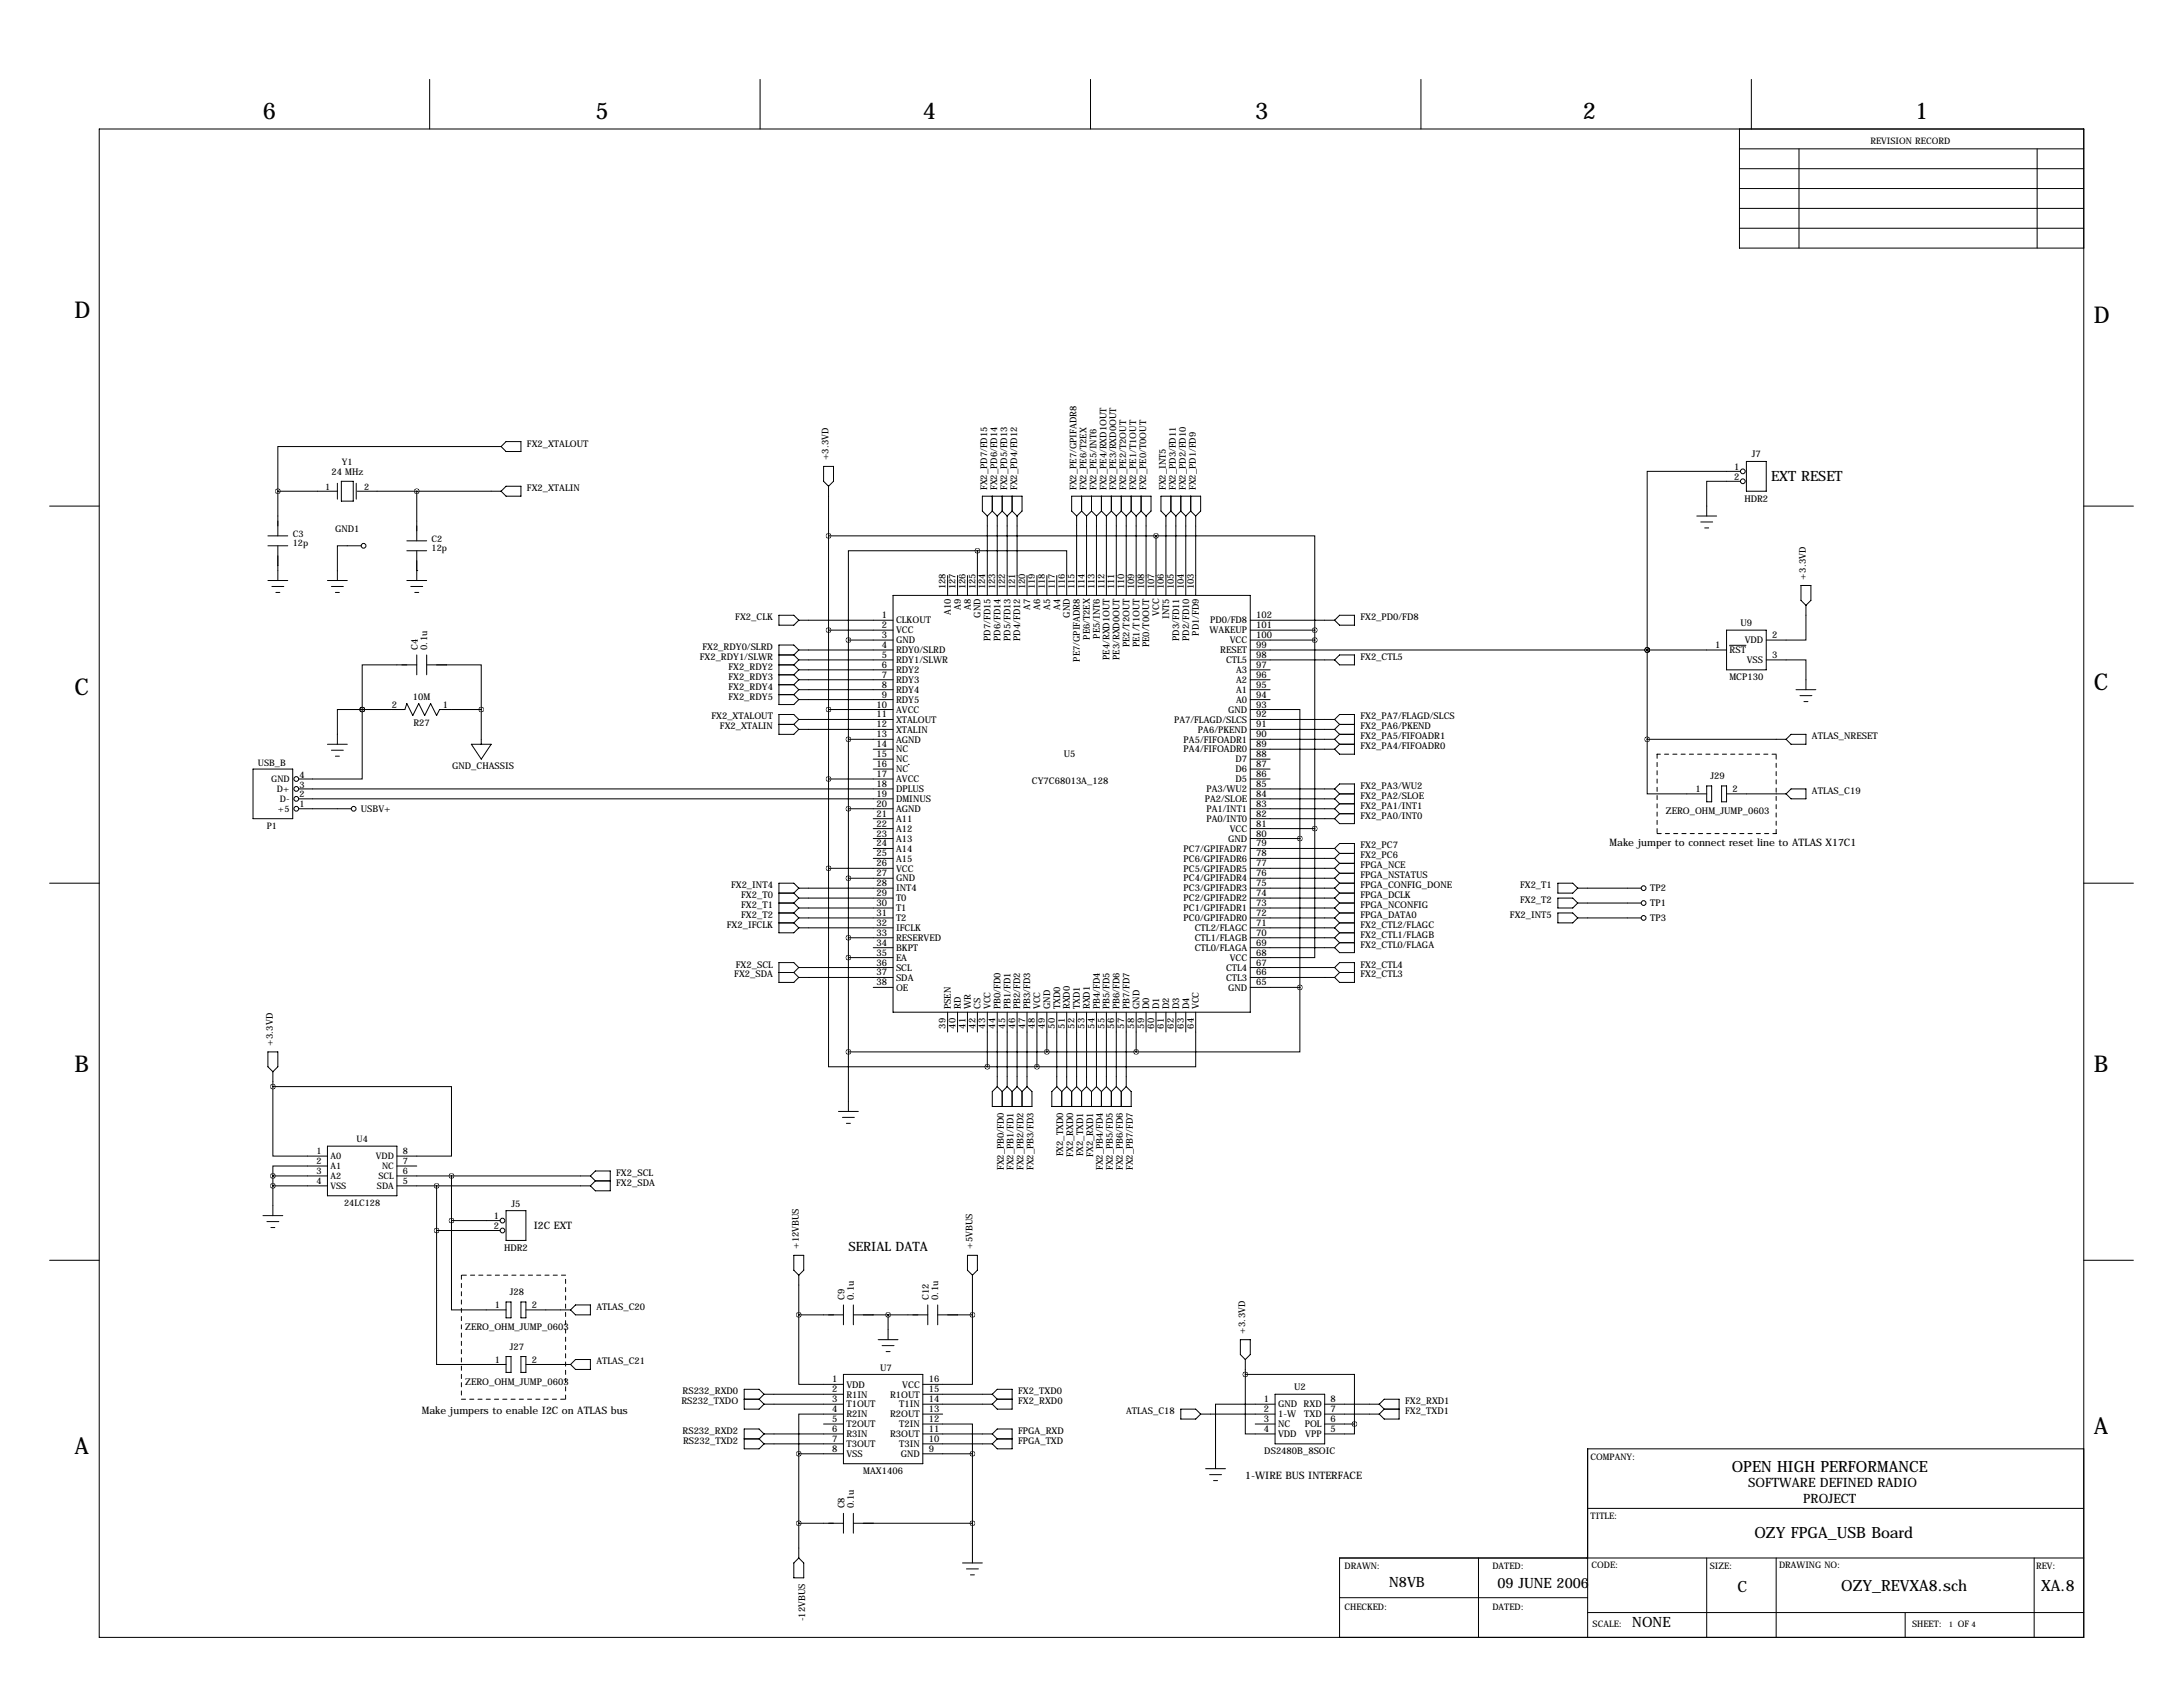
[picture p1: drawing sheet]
<svg xmlns="http://www.w3.org/2000/svg" width="559mm" height="432mm" viewBox="0 0 559 432" stroke-linecap="round" stroke-linejoin="round" font-family="sans-serif">
<defs><g id="words">
<g font-size="5.9">
<text x="67.3" y="30.5">6</text>
<text x="152.4" y="30.5">5</text>
<text x="236.2" y="30.5">4</text>
<text x="321.3" y="30.5">3</text>
<text x="405.1" y="30.5">2</text>
<text x="490.2" y="30.5">1</text>
<text x="19" y="81.3">D</text>
<text x="535.9" y="82.6">D</text>
<text x="19" y="177.8">C</text>
<text x="535.9" y="176.5">C</text>
<text x="19" y="274.3">B</text>
<text x="535.9" y="274.3">B</text>
<text x="535.9" y="367">A</text>
<text x="19" y="372.1">A</text>
</g>
<g font-size="4">
<text x="443.3" y="376.7">OPEN HIGH PERFORMANCE</text>
<text x="449.1" y="393.6">OZY FPGA_USB Board</text>
<text x="444.8" y="407.5">C</text>
<text x="471.3" y="407.3">OZY_REVXA8.sch</text>
<text x="522.5" y="407.3">XA.8</text>
</g>
<g font-size="3.6">
<text x="453.4" y="123.2">EXT RESET</text>
<text x="355.6" y="406.1">N8VB</text>
<text x="383.3" y="406.4">09 JUNE 2006</text>
<text x="417.8" y="416.6">NONE</text>
</g>
<g font-size="3.3">
<text x="217.2" y="320.3">SERIAL DATA</text>
<text x="447.5" y="380.6">SOFTWARE DEFINED RADIO</text>
<text x="461.6" y="384.6">PROJECT</text>
</g>
<g font-size="2.6">
<text x="412" y="216.7">Make jumper to connect reset line to ATLAS X17C1</text>
<text x="136.7" y="314.5">I2C EXT</text>
<text x="107.9" y="361.9">Make jumpers to enable I2C on ATLAS bus</text>
<text x="318.8" y="378.5">1-WIRE BUS INTERFACE</text>
</g>
<g font-size="2.4">
<text x="134.9" y="114.3">FX2_XTALOUT</text>
<text x="212.1" y="117.9" transform="rotate(-90 212.1 117.9)">+3.3VD</text>
<text x="448.4" y="117.1">J7</text>
<text x="84.8" y="121.5">24 MHz</text>
<text x="134.9" y="125.7">FX2_XTALIN</text>
<text x="252.7" y="125.5" transform="rotate(-90 252.7 125.5)">FX2_PD7/FD15</text>
<text x="255.3" y="125.5" transform="rotate(-90 255.3 125.5)">FX2_PD6/FD14</text>
<text x="257.8" y="125.5" transform="rotate(-90 257.8 125.5)">FX2_PD5/FD13</text>
<text x="260.3" y="125.5" transform="rotate(-90 260.3 125.5)">FX2_PD4/FD12</text>
<text x="275.6" y="125.5" transform="rotate(-90 275.6 125.5)">FX2_PE7/GPIFADR8</text>
<text x="278.1" y="125.5" transform="rotate(-90 278.1 125.5)">FX2_PE6/T2EX</text>
<text x="280.7" y="125.5" transform="rotate(-90 280.7 125.5)">FX2_PE5/INT6</text>
<text x="283.2" y="125.5" transform="rotate(-90 283.2 125.5)">FX2_PE4/RXD1OUT</text>
<text x="285.7" y="125.5" transform="rotate(-90 285.7 125.5)">FX2_PE3/RXD0OUT</text>
<text x="288.3" y="125.5" transform="rotate(-90 288.3 125.5)">FX2_PE2/T2OUT</text>
<text x="290.8" y="125.5" transform="rotate(-90 290.8 125.5)">FX2_PE1/T1OUT</text>
<text x="293.4" y="125.5" transform="rotate(-90 293.4 125.5)">FX2_PE0/T0OUT</text>
<text x="298.4" y="125.5" transform="rotate(-90 298.4 125.5)">FX2_INT5</text>
<text x="301" y="125.5" transform="rotate(-90 301 125.5)">FX2_PD3/FD11</text>
<text x="303.5" y="125.5" transform="rotate(-90 303.5 125.5)">FX2_PD2/FD10</text>
<text x="306.1" y="125.5" transform="rotate(-90 306.1 125.5)">FX2_PD1/FD9</text>
<text x="443.9" y="120.3">1</text>
<text x="443.9" y="122.8">2</text>
<text x="446.5" y="128.4">HDR2</text>
<text x="85.8" y="136.1">GND1</text>
<text x="462.3" y="148.3" transform="rotate(-90 462.3 148.3)">+3.3VD</text>
<text x="242.1" y="150.9" transform="rotate(-90 242.1 150.9)">128</text>
<text x="244.6" y="150.9" transform="rotate(-90 244.6 150.9)">127</text>
<text x="247.1" y="150.9" transform="rotate(-90 247.1 150.9)">126</text>
<text x="249.7" y="150.9" transform="rotate(-90 249.7 150.9)">125</text>
<text x="252.2" y="150.9" transform="rotate(-90 252.2 150.9)">124</text>
<text x="254.8" y="150.9" transform="rotate(-90 254.8 150.9)">123</text>
<text x="257.3" y="150.9" transform="rotate(-90 257.3 150.9)">122</text>
<text x="259.8" y="150.9" transform="rotate(-90 259.8 150.9)">121</text>
<text x="262.4" y="150.9" transform="rotate(-90 262.4 150.9)">120</text>
<text x="264.9" y="150.9" transform="rotate(-90 264.9 150.9)">119</text>
<text x="267.5" y="150.9" transform="rotate(-90 267.5 150.9)">118</text>
<text x="270" y="150.9" transform="rotate(-90 270 150.9)">117</text>
<text x="272.5" y="150.9" transform="rotate(-90 272.5 150.9)">116</text>
<text x="275.1" y="150.9" transform="rotate(-90 275.1 150.9)">115</text>
<text x="277.6" y="150.9" transform="rotate(-90 277.6 150.9)">114</text>
<text x="280.2" y="150.9" transform="rotate(-90 280.2 150.9)">113</text>
<text x="282.7" y="150.9" transform="rotate(-90 282.7 150.9)">112</text>
<text x="285.2" y="150.9" transform="rotate(-90 285.2 150.9)">111</text>
<text x="287.8" y="150.9" transform="rotate(-90 287.8 150.9)">110</text>
<text x="290.3" y="150.9" transform="rotate(-90 290.3 150.9)">109</text>
<text x="292.9" y="150.9" transform="rotate(-90 292.9 150.9)">108</text>
<text x="295.4" y="150.9" transform="rotate(-90 295.4 150.9)">107</text>
<text x="297.9" y="150.9" transform="rotate(-90 297.9 150.9)">106</text>
<text x="300.5" y="150.9" transform="rotate(-90 300.5 150.9)">105</text>
<text x="303" y="150.9" transform="rotate(-90 303 150.9)">104</text>
<text x="305.6" y="150.9" transform="rotate(-90 305.6 150.9)">103</text>
<text x="188.2" y="158.8">FX2_CLK</text>
<text x="225.7" y="158.2">1</text>
<text x="225.7" y="160.8">2</text>
<text x="229.4" y="159.6">CLKOUT</text>
<text x="243.4" y="157.4" transform="rotate(-90 243.4 157.4)">A10</text>
<text x="245.9" y="156" transform="rotate(-90 245.9 156)">A9</text>
<text x="248.5" y="156" transform="rotate(-90 248.5 156)">A8</text>
<text x="251" y="158.1" transform="rotate(-90 251 158.1)">GND</text>
<text x="263.7" y="156" transform="rotate(-90 263.7 156)">A7</text>
<text x="266.3" y="156" transform="rotate(-90 266.3 156)">A6</text>
<text x="268.8" y="156" transform="rotate(-90 268.8 156)">A5</text>
<text x="271.3" y="156" transform="rotate(-90 271.3 156)">A4</text>
<text x="273.9" y="158.1" transform="rotate(-90 273.9 158.1)">GND</text>
<text x="296.7" y="157.6" transform="rotate(-90 296.7 157.6)">VCC</text>
<text x="299.3" y="158.5" transform="rotate(-90 299.3 158.5)">INT5</text>
<text x="309.8" y="159.6">PD0/FD8</text>
<text x="321.6" y="158.2">102</text>
<text x="321.6" y="160.8">101</text>
<text x="348.2" y="158.8">FX2_PD0/FD8</text>
<text x="445.5" y="160.3">U9</text>
<text x="106.9" y="166.4" transform="rotate(-90 106.9 166.4)">C4</text>
<text x="109.4" y="166.4" transform="rotate(-90 109.4 166.4)">0.1u</text>
<text x="179.8" y="166.4">FX2_RDY0/SLRD</text>
<text x="225.7" y="163.3">3</text>
<text x="225.7" y="165.9">4</text>
<text x="229.4" y="162.1">VCC</text>
<text x="229.4" y="164.7">GND</text>
<text x="229.4" y="167.2">RDY0/SLRD</text>
<text x="253.6" y="164" transform="rotate(-90 253.6 164)">PD7/FD15</text>
<text x="256.1" y="164" transform="rotate(-90 256.1 164)">PD6/FD14</text>
<text x="258.6" y="164" transform="rotate(-90 258.6 164)">PD5/FD13</text>
<text x="261.2" y="164" transform="rotate(-90 261.2 164)">PD4/FD12</text>
<text x="279" y="163.8" transform="rotate(-90 279 163.8)">PE6/T2EX</text>
<text x="281.5" y="163.5" transform="rotate(-90 281.5 163.5)">PE5/INT6</text>
<text x="289.1" y="165.7" transform="rotate(-90 289.1 165.7)">PE2/T2OUT</text>
<text x="291.7" y="165.7" transform="rotate(-90 291.7 165.7)">PE1/T1OUT</text>
<text x="294.2" y="165.7" transform="rotate(-90 294.2 165.7)">PE0/T0OUT</text>
<text x="301.8" y="164" transform="rotate(-90 301.8 164)">PD3/FD11</text>
<text x="304.4" y="164" transform="rotate(-90 304.4 164)">PD2/FD10</text>
<text x="306.9" y="162.7" transform="rotate(-90 306.9 162.7)">PD1/FD9</text>
<text x="309.6" y="162.1">WAKEUP</text>
<text x="312.4" y="167.2">RESET</text>
<text x="314.8" y="164.7">VCC</text>
<text x="321.6" y="163.3">100</text>
<text x="321.6" y="165.9">99</text>
<text x="439.1" y="165.9">1</text>
<text x="442.7" y="167.2">RST</text>
<text x="446.6" y="164.7">VDD</text>
<text x="453.6" y="163.3">2</text>
<text x="179.1" y="168.9">FX2_RDY1/SLWR</text>
<text x="186.5" y="171.5">FX2_RDY2</text>
<text x="186.5" y="174">FX2_RDY3</text>
<text x="225.7" y="168.4">5</text>
<text x="225.7" y="170.9">6</text>
<text x="225.7" y="173.5">7</text>
<text x="229.4" y="169.7">RDY1/SLWR</text>
<text x="229.4" y="172.3">RDY2</text>
<text x="276.4" y="169.3" transform="rotate(-90 276.4 169.3)">PE7/GPIFADR8</text>
<text x="284" y="168.9" transform="rotate(-90 284 168.9)">PE4/RXD1OUT</text>
<text x="286.6" y="168.9" transform="rotate(-90 286.6 168.9)">PE3/RXD0OUT</text>
<text x="313.8" y="169.7">CTL5</text>
<text x="316.4" y="172.3">A3</text>
<text x="321.6" y="168.4">98</text>
<text x="321.6" y="170.9">97</text>
<text x="321.6" y="173.5">96</text>
<text x="348.2" y="168.9">FX2_CTL5</text>
<text x="447.1" y="169.7">VSS</text>
<text x="453.6" y="168.4">3</text>
<text x="105.7" y="179.1">10M</text>
<text x="186.5" y="176.5">FX2_RDY4</text>
<text x="186.5" y="179.1">FX2_RDY5</text>
<text x="225.7" y="176">8</text>
<text x="225.7" y="178.6">9</text>
<text x="229.4" y="174.8">RDY3</text>
<text x="229.4" y="177.4">RDY4</text>
<text x="229.4" y="179.9">RDY5</text>
<text x="316.4" y="174.8">A2</text>
<text x="316.4" y="177.4">A1</text>
<text x="316.4" y="179.9">A0</text>
<text x="321.6" y="176">95</text>
<text x="321.6" y="178.6">94</text>
<text x="442.7" y="174.1">MCP130</text>
<text x="100.3" y="181.1">2</text>
<text x="105.8" y="185.8">R27</text>
<text x="113.3" y="181.2">1</text>
<text x="182.1" y="184.1">FX2_XTALOUT</text>
<text x="224.4" y="181.1">10</text>
<text x="224.4" y="183.6">11</text>
<text x="229.4" y="182.4">AVCC</text>
<text x="229.4" y="185">XTALOUT</text>
<text x="300.5" y="185">PA7/FLAGD/SLCS</text>
<text x="314.4" y="182.4">GND</text>
<text x="321.6" y="181.1">93</text>
<text x="321.6" y="183.6">92</text>
<text x="348.2" y="184.1">FX2_PA7/FLAGD/SLCS</text>
<text x="184.3" y="186.7">FX2_XTALIN</text>
<text x="224.4" y="186.2">12</text>
<text x="224.4" y="188.7">13</text>
<text x="224.4" y="191.3">14</text>
<text x="229.4" y="187.5">XTALIN</text>
<text x="229.4" y="190.1">AGND</text>
<text x="303" y="190.1">PA5/FIFOADR1</text>
<text x="306.6" y="187.5">PA6/PKEND</text>
<text x="321.6" y="186.2">91</text>
<text x="321.6" y="188.7">90</text>
<text x="321.6" y="191.3">89</text>
<text x="348.2" y="191.8">FX2_PA4/FIFOADR0</text>
<text x="348.2" y="189.2">FX2_PA5/FIFOADR1</text>
<text x="348.2" y="186.7">FX2_PA6/PKEND</text>
<text x="463.8" y="189.2">ATLAS_NRESET</text>
<text x="115.8" y="196.8">GND_CHASSIS</text>
<text x="224.4" y="193.8">15</text>
<text x="224.4" y="196.3">16</text>
<text x="229.4" y="192.6">NC</text>
<text x="229.4" y="195.1">NC</text>
<text x="229.4" y="197.7">NC</text>
<text x="272.3" y="193.8">U5</text>
<text x="303" y="192.6">PA4/FIFOADR0</text>
<text x="316.3" y="195.1">D7</text>
<text x="316.3" y="197.7">D6</text>
<text x="321.6" y="193.8">88</text>
<text x="321.6" y="196.3">87</text>
<text x="224.4" y="198.9">17</text>
<text x="224.4" y="201.4">18</text>
<text x="224.4" y="204">19</text>
<text x="229.4" y="200.2">AVCC</text>
<text x="229.4" y="202.8">DPLUS</text>
<text x="264.2" y="200.5">CY7C68013A_128</text>
<text x="308.8" y="202.8">PA3/WU2</text>
<text x="316.3" y="200.2">D5</text>
<text x="321.6" y="198.9">86</text>
<text x="321.6" y="201.4">85</text>
<text x="321.6" y="204">84</text>
<text x="348.2" y="201.9">FX2_PA3/WU2</text>
<text x="434" y="202.7">1</text>
<text x="437.8" y="199.4">J29</text>
<text x="443.5" y="202.7">2</text>
<text x="463.8" y="203.2">ATLAS_C19</text>
<text x="92.4" y="207.8">USBV+</text>
<text x="224.4" y="206.5">20</text>
<text x="224.4" y="209">21</text>
<text x="229.4" y="205.3">DMINUS</text>
<text x="229.4" y="207.8">AGND</text>
<text x="308.4" y="205.3">PA2/SLOE</text>
<text x="308.8" y="207.8">PA1/INT1</text>
<text x="321.6" y="206.5">83</text>
<text x="321.6" y="209">82</text>
<text x="348.2" y="209.5">FX2_PA0/INT0</text>
<text x="348.2" y="207">FX2_PA1/INT1</text>
<text x="348.2" y="204.5">FX2_PA2/SLOE</text>
<text x="426.4" y="208.4">ZERO_OHM_JUMP_0603</text>
<text x="224.4" y="211.6">22</text>
<text x="224.4" y="214.1">23</text>
<text x="229.4" y="210.4">A11</text>
<text x="229.4" y="212.9">A12</text>
<text x="229.4" y="215.5">A13</text>
<text x="308.8" y="210.4">PA0/INT0</text>
<text x="314.4" y="215.5">GND</text>
<text x="314.8" y="212.9">VCC</text>
<text x="321.6" y="211.6">81</text>
<text x="321.6" y="214.1">80</text>
<text x="224.4" y="216.7">24</text>
<text x="224.4" y="219.2">25</text>
<text x="224.4" y="221.7">26</text>
<text x="229.4" y="218">A14</text>
<text x="229.4" y="220.5">A15</text>
<text x="303" y="218">PC7/GPIFADR7</text>
<text x="303" y="220.5">PC6/GPIFADR6</text>
<text x="321.6" y="216.7">79</text>
<text x="321.6" y="219.2">78</text>
<text x="321.6" y="221.7">77</text>
<text x="348.2" y="219.7">FX2_PC6</text>
<text x="348.2" y="217.2">FX2_PC7</text>
<text x="187.1" y="227.3">FX2_INT4</text>
<text x="224.4" y="224.3">27</text>
<text x="224.4" y="226.8">28</text>
<text x="229.4" y="223.1">VCC</text>
<text x="229.4" y="225.6">GND</text>
<text x="303" y="223.1">PC5/GPIFADR5</text>
<text x="303" y="225.6">PC4/GPIFADR4</text>
<text x="321.6" y="224.3">76</text>
<text x="321.6" y="226.8">75</text>
<text x="348.2" y="227.3">FPGA_CONFIG_DONE</text>
<text x="348.2" y="224.8">FPGA_NSTATUS</text>
<text x="348.2" y="222.2">FPGA_NCE</text>
<text x="389.1" y="227.3">FX2_T1</text>
<text x="189.7" y="229.9">FX2_T0</text>
<text x="189.7" y="232.4">FX2_T1</text>
<text x="224.4" y="229.4">29</text>
<text x="224.4" y="231.9">30</text>
<text x="229.4" y="228.2">INT4</text>
<text x="229.4" y="230.7">T0</text>
<text x="229.4" y="233.2">T1</text>
<text x="303" y="228.2">PC3/GPIFADR3</text>
<text x="303" y="230.7">PC2/GPIFADR2</text>
<text x="303" y="233.2">PC1/GPIFADR1</text>
<text x="321.6" y="229.4">74</text>
<text x="321.6" y="231.9">73</text>
<text x="348.2" y="232.4">FPGA_NCONFIG</text>
<text x="348.2" y="229.9">FPGA_DCLK</text>
<text x="389.1" y="231.1">FX2_T2</text>
<text x="422.4" y="231.9">TP1</text>
<text x="422.4" y="228.1">TP2</text>
<text x="186" y="237.5">FX2_IFCLK</text>
<text x="189.7" y="234.9">FX2_T2</text>
<text x="224.4" y="234.4">31</text>
<text x="224.4" y="237">32</text>
<text x="224.4" y="239.5">33</text>
<text x="229.4" y="235.8">T2</text>
<text x="229.4" y="238.3">IFCLK</text>
<text x="303" y="235.8">PC0/GPIFADR0</text>
<text x="305.8" y="238.3">CTL2/FLAGC</text>
<text x="321.6" y="234.4">72</text>
<text x="321.6" y="237">71</text>
<text x="321.6" y="239.5">70</text>
<text x="348.2" y="237.5">FX2_CTL2/FLAGC</text>
<text x="348.2" y="234.9">FPGA_DATA0</text>
<text x="386.5" y="234.9">FX2_INT5</text>
<text x="422.4" y="235.7">TP3</text>
<text x="224.4" y="242.1">34</text>
<text x="224.4" y="244.6">35</text>
<text x="229.4" y="240.9">RESERVED</text>
<text x="229.4" y="243.4">BKPT</text>
<text x="229.4" y="245.9">EA</text>
<text x="305.8" y="240.9">CTL1/FLAGB</text>
<text x="305.8" y="243.4">CTL0/FLAGA</text>
<text x="314.8" y="245.9">VCC</text>
<text x="321.6" y="242.1">69</text>
<text x="321.6" y="244.6">68</text>
<text x="348.2" y="242.6">FX2_CTL0/FLAGA</text>
<text x="348.2" y="240">FX2_CTL1/FLAGB</text>
<text x="187.9" y="250.2">FX2_SDA</text>
<text x="188.4" y="247.6">FX2_SCL</text>
<text x="224.4" y="247.1">36</text>
<text x="224.4" y="249.7">37</text>
<text x="229.4" y="248.5">SCL</text>
<text x="229.4" y="251">SDA</text>
<text x="313.8" y="248.5">CTL4</text>
<text x="313.8" y="251">CTL3</text>
<text x="321.6" y="247.1">67</text>
<text x="321.6" y="249.7">66</text>
<text x="348.2" y="250.2">FX2_CTL3</text>
<text x="348.2" y="247.6">FX2_CTL4</text>
<text x="224.4" y="252.2">38</text>
<text x="229.4" y="253.6">OE</text>
<text x="314.4" y="253.6">GND</text>
<text x="321.6" y="252.2">65</text>
<text x="242.1" y="263.3" transform="rotate(-90 242.1 263.3)">39</text>
<text x="243.4" y="258.3" transform="rotate(-90 243.4 258.3)">PSEN</text>
<text x="244.6" y="263.3" transform="rotate(-90 244.6 263.3)">40</text>
<text x="245.9" y="258.3" transform="rotate(-90 245.9 258.3)">RD</text>
<text x="247.1" y="263.3" transform="rotate(-90 247.1 263.3)">41</text>
<text x="248.5" y="258.3" transform="rotate(-90 248.5 258.3)">WR</text>
<text x="249.7" y="263.3" transform="rotate(-90 249.7 263.3)">42</text>
<text x="251" y="258.3" transform="rotate(-90 251 258.3)">CS</text>
<text x="252.2" y="263.3" transform="rotate(-90 252.2 263.3)">43</text>
<text x="253.6" y="258.3" transform="rotate(-90 253.6 258.3)">VCC</text>
<text x="254.8" y="263.3" transform="rotate(-90 254.8 263.3)">44</text>
<text x="256.1" y="258.3" transform="rotate(-90 256.1 258.3)">PB0/FD0</text>
<text x="257.3" y="263.3" transform="rotate(-90 257.3 263.3)">45</text>
<text x="258.6" y="258.3" transform="rotate(-90 258.6 258.3)">PB1/FD1</text>
<text x="259.8" y="263.3" transform="rotate(-90 259.8 263.3)">46</text>
<text x="261.2" y="258.3" transform="rotate(-90 261.2 258.3)">PB2/FD2</text>
<text x="262.4" y="263.3" transform="rotate(-90 262.4 263.3)">47</text>
<text x="263.7" y="258.3" transform="rotate(-90 263.7 258.3)">PB3/FD3</text>
<text x="264.9" y="263.3" transform="rotate(-90 264.9 263.3)">48</text>
<text x="266.3" y="258.3" transform="rotate(-90 266.3 258.3)">VCC</text>
<text x="267.5" y="263.3" transform="rotate(-90 267.5 263.3)">49</text>
<text x="268.8" y="258.3" transform="rotate(-90 268.8 258.3)">GND</text>
<text x="270" y="263.3" transform="rotate(-90 270 263.3)">50</text>
<text x="271.3" y="258.3" transform="rotate(-90 271.3 258.3)">TXD0</text>
<text x="272.5" y="263.3" transform="rotate(-90 272.5 263.3)">51</text>
<text x="273.9" y="258.3" transform="rotate(-90 273.9 258.3)">RXD0</text>
<text x="275.1" y="263.3" transform="rotate(-90 275.1 263.3)">52</text>
<text x="276.4" y="258.3" transform="rotate(-90 276.4 258.3)">TXD1</text>
<text x="277.6" y="263.3" transform="rotate(-90 277.6 263.3)">53</text>
<text x="279" y="258.3" transform="rotate(-90 279 258.3)">RXD1</text>
<text x="280.2" y="263.3" transform="rotate(-90 280.2 263.3)">54</text>
<text x="281.5" y="258.3" transform="rotate(-90 281.5 258.3)">PB4/FD4</text>
<text x="282.7" y="263.3" transform="rotate(-90 282.7 263.3)">55</text>
<text x="284" y="258.3" transform="rotate(-90 284 258.3)">PB5/FD5</text>
<text x="285.2" y="263.3" transform="rotate(-90 285.2 263.3)">56</text>
<text x="286.6" y="258.3" transform="rotate(-90 286.6 258.3)">PB6/FD6</text>
<text x="287.8" y="263.3" transform="rotate(-90 287.8 263.3)">57</text>
<text x="289.1" y="258.3" transform="rotate(-90 289.1 258.3)">PB7/FD7</text>
<text x="290.3" y="263.3" transform="rotate(-90 290.3 263.3)">58</text>
<text x="291.7" y="258.3" transform="rotate(-90 291.7 258.3)">GND</text>
<text x="292.9" y="263.3" transform="rotate(-90 292.9 263.3)">59</text>
<text x="294.2" y="258.3" transform="rotate(-90 294.2 258.3)">D0</text>
<text x="295.4" y="263.3" transform="rotate(-90 295.4 263.3)">60</text>
<text x="296.7" y="258.3" transform="rotate(-90 296.7 258.3)">D1</text>
<text x="297.9" y="263.3" transform="rotate(-90 297.9 263.3)">61</text>
<text x="299.3" y="258.3" transform="rotate(-90 299.3 258.3)">D2</text>
<text x="300.5" y="263.3" transform="rotate(-90 300.5 263.3)">62</text>
<text x="301.8" y="258.3" transform="rotate(-90 301.8 258.3)">D3</text>
<text x="303" y="263.3" transform="rotate(-90 303 263.3)">63</text>
<text x="304.4" y="258.3" transform="rotate(-90 304.4 258.3)">D4</text>
<text x="305.6" y="263.3" transform="rotate(-90 305.6 263.3)">64</text>
<text x="306.9" y="258.3" transform="rotate(-90 306.9 258.3)">VCC</text>
<text x="69.8" y="267.7" transform="rotate(-90 69.8 267.7)">+3.3VD</text>
<text x="256.9" y="299.5" transform="rotate(-90 256.9 299.5)">FX2_PB0/FD0</text>
<text x="259.5" y="299.5" transform="rotate(-90 259.5 299.5)">FX2_PB1/FD1</text>
<text x="262" y="299.5" transform="rotate(-90 262 299.5)">FX2_PB2/FD2</text>
<text x="264.6" y="299.5" transform="rotate(-90 264.6 299.5)">FX2_PB3/FD3</text>
<text x="272.2" y="296" transform="rotate(-90 272.2 296)">FX2_TXD0</text>
<text x="274.7" y="296.1" transform="rotate(-90 274.7 296.1)">FX2_RXD0</text>
<text x="277.3" y="296" transform="rotate(-90 277.3 296)">FX2_TXD1</text>
<text x="279.8" y="296.1" transform="rotate(-90 279.8 296.1)">FX2_RXD1</text>
<text x="282.3" y="299.5" transform="rotate(-90 282.3 299.5)">FX2_PB4/FD4</text>
<text x="284.9" y="299.5" transform="rotate(-90 284.9 299.5)">FX2_PB5/FD5</text>
<text x="287.4" y="299.5" transform="rotate(-90 287.4 299.5)">FX2_PB6/FD6</text>
<text x="290" y="299.5" transform="rotate(-90 290 299.5)">FX2_PB7/FD7</text>
<text x="157.7" y="301">FX2_SCL</text>
<text x="157.7" y="303.5">FX2_SDA</text>
<text x="130.9" y="308.9">J5</text>
<text x="126.4" y="312.1">1</text>
<text x="126.4" y="314.6">2</text>
<text x="129" y="320.2">HDR2</text>
<text x="204.5" y="319.8" transform="rotate(-90 204.5 319.8)">+12VBUS</text>
<text x="248.9" y="319.8" transform="rotate(-90 248.9 319.8)">+5VBUS</text>
<text x="126.7" y="334.8">1</text>
<text x="130.5" y="331.5">J28</text>
<text x="136.1" y="334.8">2</text>
<text x="152.7" y="335.3">ATLAS_C20</text>
<text x="216.2" y="332.7" transform="rotate(-90 216.2 332.7)">C9</text>
<text x="218.6" y="332.7" transform="rotate(-90 218.6 332.7)">0.1u</text>
<text x="237.7" y="332.7" transform="rotate(-90 237.7 332.7)">C12</text>
<text x="240.2" y="332.7" transform="rotate(-90 240.2 332.7)">0.1u</text>
<text x="119.1" y="340.5">ZERO_OHM_JUMP_0603</text>
<text x="318.8" y="341.4" transform="rotate(-90 318.8 341.4)">+3.3VD</text>
<text x="130.5" y="345.4">J27</text>
<text x="126.7" y="348.7">1</text>
<text x="136.1" y="348.7">2</text>
<text x="152.7" y="349.2">ATLAS_C21</text>
<text x="213" y="353.8">1</text>
<text x="225.3" y="351">U7</text>
<text x="237.7" y="353.8">16</text>
<text x="119.1" y="354.5">ZERO_OHM_JUMP_0603</text>
<text x="174.4" y="359.4">RS232_TXDO</text>
<text x="174.7" y="356.9">RS232_RXD0</text>
<text x="213" y="356.4">2</text>
<text x="213" y="358.9">3</text>
<text x="216.7" y="355.2">VDD</text>
<text x="216.7" y="357.7">R1IN</text>
<text x="227.9" y="357.7">R1OUT</text>
<text x="231" y="355.2">VCC</text>
<text x="237.7" y="356.4">15</text>
<text x="237.7" y="358.9">14</text>
<text x="260.6" y="356.9">FX2_TXD0</text>
<text x="260.6" y="359.4">FX2_RXD0</text>
<text x="323.5" y="358.9">1</text>
<text x="331.2" y="355.9">U2</text>
<text x="340.6" y="358.9">8</text>
<text x="359.7" y="359.4">FX2_RXD1</text>
<text x="213" y="361.4">4</text>
<text x="213" y="364">5</text>
<text x="216.7" y="360.2">T1OUT</text>
<text x="216.7" y="362.8">R2IN</text>
<text x="216.7" y="365.3">T2OUT</text>
<text x="227.9" y="362.8">R2OUT</text>
<text x="230.2" y="360.2">T1IN</text>
<text x="230.2" y="365.3">T2IN</text>
<text x="237.7" y="361.4">13</text>
<text x="237.7" y="364">12</text>
<text x="288.2" y="361.9">ATLAS_C18</text>
<text x="323.5" y="361.4">2</text>
<text x="323.5" y="364">3</text>
<text x="327.2" y="360.2">GND</text>
<text x="327.2" y="362.8">1-W</text>
<text x="327.2" y="365.3">NC</text>
<text x="333.7" y="360.2">RXD</text>
<text x="333.8" y="362.8">TXD</text>
<text x="334" y="365.3">POL</text>
<text x="340.6" y="364">6</text>
<text x="340.6" y="361.4">7</text>
<text x="359.7" y="361.9">FX2_TXD1</text>
<text x="174.7" y="367">RS232_RXD2</text>
<text x="174.8" y="369.6">RS232_TXD2</text>
<text x="213" y="366.5">6</text>
<text x="213" y="369.1">7</text>
<text x="213" y="371.6">8</text>
<text x="216.7" y="367.9">R3IN</text>
<text x="216.7" y="370.4">T3OUT</text>
<text x="227.9" y="367.9">R3OUT</text>
<text x="230.2" y="370.4">T3IN</text>
<text x="237.7" y="366.5">11</text>
<text x="237.7" y="369.1">10</text>
<text x="237.7" y="371.6">9</text>
<text x="260.6" y="367">FPGA_RXD</text>
<text x="260.6" y="369.6">FPGA_TXD</text>
<text x="323.5" y="366.5">4</text>
<text x="327.2" y="367.9">VDD</text>
<text x="334.1" y="367.9">VPP</text>
<text x="340.6" y="366.5">5</text>
<text x="216.7" y="372.9">VSS</text>
<text x="221" y="377.3">MAX1406</text>
<text x="230.6" y="372.9">GND</text>
<text x="323.6" y="372.2">DS2480B_8SOIC</text>
<text x="216.2" y="386.1" transform="rotate(-90 216.2 386.1)">C8</text>
<text x="218.6" y="386.1" transform="rotate(-90 218.6 386.1)">0.1u</text>
<text x="206.1" y="415" transform="rotate(-90 206.1 415)">-12VBUS</text>
</g>
<g font-size="2.3">
<text x="478.8" y="36.8">REVISION RECORD</text>
<text x="87.5" y="119.1">Y1</text>
<text x="83.3" y="125.4">1</text>
<text x="93.2" y="125.4">2</text>
<text x="74.9" y="137.4">C3</text>
<text x="74.9" y="139.8">12p</text>
<text x="110.5" y="138.7">C2</text>
<text x="110.5" y="141.1">12p</text>
<text x="66" y="196.1">USB_B</text>
<text x="69.4" y="200.2">GND</text>
<text x="70.9" y="202.7">D+</text>
<text x="76.7" y="201.6">3</text>
<text x="76.7" y="199">4</text>
<text x="71.1" y="207.8">+5</text>
<text x="71.7" y="205.3">D-</text>
<text x="76.7" y="206.7">1</text>
<text x="76.7" y="204.1">2</text>
<text x="68.3" y="212.2">P1</text>
<text x="91.3" y="292.4">U4</text>
<text x="81" y="295.4">1</text>
<text x="81" y="297.9">2</text>
<text x="84.6" y="296.7">A0</text>
<text x="84.6" y="299.3">A1</text>
<text x="96.2" y="296.7">VDD</text>
<text x="97.8" y="299.3">NC</text>
<text x="103.1" y="295.4">8</text>
<text x="103.1" y="297.9">7</text>
<text x="81" y="300.5">3</text>
<text x="81" y="303">4</text>
<text x="84.6" y="301.8">A2</text>
<text x="84.6" y="304.3">VSS</text>
<text x="96.5" y="304.3">SDA</text>
<text x="96.9" y="301.8">SCL</text>
<text x="103.1" y="300.5">6</text>
<text x="103.1" y="303">5</text>
<text x="88.1" y="308.7">24LC128</text>
<text x="407.2" y="373.6">COMPANY:</text>
<text x="407.2" y="388.9">TITLE:</text>
<text x="344.2" y="401.6">DRAWN:</text>
<text x="382" y="401.6">DATED:</text>
<text x="407.4" y="401.3">CODE:</text>
<text x="437.6" y="401.6">SIZE:</text>
<text x="455.4" y="401.3">DRAWING NO:</text>
<text x="521.2" y="401.6">REV:</text>
<text x="344.2" y="412">CHECKED:</text>
<text x="382" y="412">DATED:</text>
<text x="407.7" y="416.6">SCALE:</text>
<text x="489.5" y="416.6">SHEET:</text>
<text x="501.2" y="416.6">OF</text>
</g>
<g font-size="2">
<text x="498.9" y="416.5">1</text>
<text x="504.7" y="416.5">4</text>
</g>
</g></defs>
<g fill="none" stroke="#000" stroke-width=".26">
<path d="M25.4 33h508v386.1h-508zM110 20.3v12.7M194.6 20.3v12.7M279.1 20.3v12.7M363.7 20.3v12.7M445.3 33v30.5h88.1M445.3 38.1h88.1M448.3 20.3v12.7M460.5 38.1v25.4M521.5 38.1v25.4M445.3 58.4h88.1M445.3 53.3h88.1"/>
<path d="M445.3 43.2h88.1M445.3 48.3h88.1M128.3 114.3h-57.2v11.4M128.3 114.3l1.2-1.3h3.8v2.6h-3.8zM210.8 119.4h2.6v3.8l-1.3 1.3-1.3-1.3zM447 118.1h5.1v7.6h-5.1zM12.7 129.5h12.7M68.6 137.2h5.1M68.6 139.7h5.1M71.1 125.7h15.3M71.1 125.7v11.5M71.1 139.7v8.9"/>
<path d="M86.4 123.7v4.1M87.4 123.2h3v5.1h-3zM91.2 123.7v4.1M91.4 125.7h36.9M92.5 139.7h-6.1v8.9M104.1 138.4h5.1M106.7 125.7v12.7M129.5 124.5h3.8v2.5h-3.8l-1.2-1.3zM212.1 137.2h83.8M212.1 124.5v97.7M252.7 132.1v20.3M252.7 132.1l-1.2-1.3v-3.8h10.1v3.8l-1.3 1.3"/>
<path d="M254 127v3.8M254 130.8l1.3 1.3M254 130.8l-1.3 1.3M255.3 132.1v20.3M256.5 127v3.8M256.5 130.8l1.3 1.3M256.5 130.8l-1.2 1.3M257.8 132.1v20.3M259.1 127v3.8M259.1 130.8l1.2 1.3M259.1 130.8l-1.3 1.3M260.3 132.1v20.3"/>
<path d="M275.6 132.1v20.3M275.6 132.1l-1.3-1.3v-3.8h20.3v3.8l-1.2 1.3M276.9 127v3.8M276.9 130.8l1.2 1.3M276.9 130.8l-1.3 1.3M278.1 132.1v20.3M279.4 127v3.8M279.4 130.8l1.3 1.3M279.4 130.8l-1.3 1.3M280.7 132.1v20.3M281.9 127v3.8M281.9 130.8l1.3 1.3"/>
<path d="M281.9 130.8l-1.2 1.3M283.2 132.1v20.3M284.5 127v3.8M284.5 130.8l1.3 1.3M284.5 130.8l-1.3 1.3M285.8 132.1v20.3M287 127v3.8M287 130.8l1.3 1.3M287 130.8l-1.2 1.3M288.3 132.1v20.3M289.6 127v3.8M289.6 130.8l1.2 1.3"/>
<path d="M289.6 130.8l-1.3 1.3M290.8 132.1v20.3M292.1 127v3.8M292.1 130.8l1.3 1.3M292.1 130.8l-1.3 1.3M293.4 132.1v20.3M295.9 137.2h40.6v24.1M295.9 137.2v15.2M298.4 132.1v20.3M298.4 132.1l-1.2-1.3v-3.8h10.1v3.8l-1.2 1.3M299.7 127v3.8M299.7 130.8l1.3 1.3"/>
<path d="M299.7 130.8l-1.3 1.3M301 132.1v20.3M302.3 127v3.8M302.3 130.8l1.2 1.3M302.3 130.8l-1.3 1.3M303.5 132.1v20.3M304.8 127v3.8M304.8 130.8l1.3 1.3M304.8 130.8l-1.3 1.3M306.1 132.1v20.3M434.3 132.1h5.1M435.4 133.6h3"/>
<path d="M436.4 135.1h1M445.5 120.6h-23.9v45.8M445.5 123.2h-8.6v8.9M533.4 129.5h12.7M68.6 148.6h5.1M69.6 150.1h3M70.6 151.6h1M83.8 148.6h5.1M84.8 150.1h3.1M85.9 151.6h1M104.1 141h5.1M104.1 148.6h5.1"/>
<path d="M105.2 150.1h3M106.2 151.6h1M106.7 146h.1M106.7 141v7.6M199.4 157.5h3.8l1.3 1.3-1.3 1.2h-3.8zM204.5 158.8h24.1M228.6 152.4h91.4v106.7h-91.4zM242.6 147.3v5.1M245.1 147.3v5.1M247.6 147.3v5.1M250.2 141h-33v22.8M250.2 141h22.8v11.4"/>
<path d="M250.2 141v11.4M262.9 147.3v5.1M265.4 147.3v5.1M268 147.3v5.1M270.5 147.3v5.1M320 158.8h21.6M342.9 157.5h3.8v2.5h-3.8l-1.3-1.2zM461 149.9h2.5v3.8l-1.2 1.2-1.3-1.2zM462.3 154.9v8.9h-10.2M106.7 170.2h-14v11.4M106.7 167.6v5.1M109.2 170.2h14v11.4"/>
<path d="M109.2 167.6v5.1M199.4 170.2h3.8M199.4 167.6h3.8M199.4 172.7h3.8M199.4 175.3h3.8M199.4 177.8h3.8M203.2 167.6l1.3 1.3M203.2 170.2l1.3 1.2M203.2 172.7l1.3 1.3M203.2 175.3l1.3 1.2M203.2 177.8l1.3 1.3M204.5 166.4h24.1"/>
<path d="M204.5 168.9h24.1M204.5 171.4h24.1M204.5 174h24.1M204.5 176.5h24.1M204.5 179.1h24.1M204.5 166.4l-1.3-1.3h-3.8v15.2h3.8l1.3-1.2M204.5 166.4l-1.3 1.2M204.5 168.9l-1.3 1.3M204.5 171.4l-1.3 1.3M204.5 174l-1.3 1.3M204.5 176.5l-1.3 1.3M212.1 161.3h16.5"/>
<path d="M217.2 163.8h11.4M217.2 163.8v120.7M320 161.3h16.5M320 163.8h16.5M320 166.4h122M320 168.9h21.6M320 171.4h5.1M320 174h5.1M320 176.5h5.1M320 179.1h5.1M336.5 161.3v50.8M341.6 168.9l1.3-1.3h3.8v2.6h-3.8z"/>
<path d="M421.6 166.4h.1M421.6 166.4v22.8M442 161.3h10.1v10.1h-10.1zM442.7 165.2h4.2M452.1 168.9h10.2v7.6M459.7 176.5h5.1M460.8 178.1h3M461.8 179.6h1M64.8 196.8h10.1v12.7h-10.1zM83.8 190.5h5.1M84.8 192h3.1M85.9 193.5h1"/>
<path d="M92.7 181.6v17.8h-16.2M92.7 181.6h.1M92.7 181.6h-6.3v8.9M92.7 181.6h10.9l.5-1.5 1.6 3 1.5-3 1.5 3 1.5-3 1.6 3 .7-1.5h10.7M120.6 190.5h5.1l-2.5 3.8zM123.2 181.6v8.9M199.4 185.4h3.8M203.2 185.4l1.3 1.3M204.5 184.1h24.1M204.5 186.7h24.1M204.5 184.1l-1.3-1.2h-3.8v5.1h3.8l1.3-1.3M204.5 184.1l-1.3 1.3"/>
<path d="M212.1 181.6h16.5M212.1 199.4h16.5M217.2 189.2h11.4M223.5 191.8h5.1M223.5 194.3h5.1M223.5 196.8h5.1M232.5 195.6h.1M320 181.6h12.7v33M320 184.1h21.6M320 186.7h21.6M320 189.2h21.6M320 191.8h21.6"/>
<path d="M320 194.3h5.1M320 196.8h5.1M320 199.4h5.1M341.6 184.1l1.3-1.2h3.8v10.1h-3.8l-1.3-1.2M341.6 189.2l1.3 1.3M341.6 186.7l1.3 1.3M341.6 184.1l1.3 1.3M342.9 190.5l-1.3 1.3M342.9 190.5h3.8M342.9 188h3.8M342.9 188l-1.3 1.2M342.9 185.4h3.8"/>
<path d="M342.9 185.4l-1.3 1.3M421.6 189.2v14h15.3M421.6 189.2h35.6M458.5 188h3.8v2.5h-3.8l-1.3-1.3zM76.5 201.9h152.1M76.5 204.5h152.1M76.5 207h13.4M217.2 207h11.4M223.5 209.5h5.1M223.5 212.1h5.1M223.5 214.6h5.1M223.5 217.2h5.1"/>
<path d="M223.5 219.7h5.1M320 201.9h21.6M320 204.5h21.6M320 207h21.6M320 209.5h21.6M320 212.1h16.5M320 214.6h12.7M320 217.2h21.6M320 219.7h21.6M332.7 214.6v38.1M336.5 212.1v33h-16.5M341.6 201.9l1.3-1.2h3.8v10.1h-3.8l-1.3-1.3"/>
<path d="M341.6 217.2l1.3-1.3h3.8v27.9h-3.8l-1.3-1.2M341.6 219.7l1.3 1.3M341.6 217.2l1.3 1.2M341.6 207l1.3 1.3M341.6 204.5l1.3 1.2M341.6 201.9l1.3 1.3M342.9 203.2h3.8M342.9 205.7l-1.3 1.3M342.9 218.4l-1.3 1.3M342.9 218.4h3.8M342.9 208.3h3.8M342.9 208.3l-1.3 1.2"/>
<path d="M342.9 205.7h3.8M342.9 203.2l-1.3 1.3M436.9 201.2h1.2v4h-1.2zM440.7 201.2h1.3v4h-1.3zM442 203.2h15.2M457.2 203.2l1.3-1.3h3.8v2.6h-3.8zM12.7 226.1h12.7M199.4 231.1h3.8M199.4 228.6h3.8M199.4 233.7h3.8M199.4 236.2h3.8M203.2 228.6l1.3 1.3"/>
<path d="M203.2 231.1l1.3 1.3M203.2 233.7l1.3 1.2M203.2 236.2l1.3 1.3M204.5 227.3l-1.3-1.2h-3.8v12.7h3.8l1.3-1.3M204.5 227.3h24.1M204.5 229.9h24.1M204.5 232.4h24.1M204.5 234.9h24.1M204.5 237.5h24.1M204.5 227.3l-1.3 1.3M204.5 229.9l-1.3 1.2M204.5 232.4l-1.3 1.3"/>
<path d="M204.5 234.9l-1.3 1.3M212.1 222.2v50.8h40.6M212.1 222.2h16.5M217.2 224.8h11.4M320 222.2h21.6M320 224.8h21.6M320 227.3h21.6M320 229.9h21.6M320 232.4h21.6M320 234.9h21.6M320 237.5h21.6M341.6 237.5l1.3 1.3"/>
<path d="M341.6 234.9l1.3 1.3M341.6 232.4l1.3 1.3M341.6 229.9l1.3 1.2M341.6 227.3l1.3 1.3M341.6 224.8l1.3 1.3M341.6 222.2l1.3 1.3M342.9 226.1h3.8M342.9 231.1h3.8M342.9 228.6h3.8M342.9 233.7h3.8M342.9 236.2h3.8M342.9 238.8h3.8"/>
<path d="M342.9 221l-1.3 1.2M342.9 223.5l-1.3 1.3M342.9 238.8l-1.3 1.2M342.9 236.2l-1.3 1.3M342.9 233.7l-1.3 1.2M342.9 231.1l-1.3 1.3M342.9 228.6l-1.3 1.3M342.9 226.1l-1.3 1.2M342.9 223.5h3.8M342.9 221h3.8M398.8 226.1h3.8l1.3 1.2-1.3 1.3h-3.8zM398.8 229.9h3.8l1.3 1.2-1.3 1.3h-3.8z"/>
<path d="M398.8 233.7h3.8l1.3 1.2-1.3 1.3h-3.8zM403.9 227.3h16.2M403.9 234.9h16.2M403.9 231.1h16.2M533.4 226.1h12.7M199.4 248.9h3.8M203.2 248.9l1.3 1.3M204.5 247.6h24.1M204.5 250.2h24.1M204.5 247.6l-1.3-1.2h-3.8v5.1h3.8l1.3-1.3M204.5 247.6l-1.3 1.3M217.2 240h11.4"/>
<path d="M217.2 245.1h11.4M223.5 242.6h5.1M223.5 252.7h5.1M242.6 259.1v5.1M245.1 259.1v5.1M247.6 259.1v5.1M250.2 259.1v5.1M252.7 259.1v13.9M255.3 259.1v19M257.8 259.1v19M260.3 259.1v19M262.9 259.1v19"/>
<path d="M265.4 259.1v13.9M268 259.1v10.1M270.5 259.1v19M273 259.1v19M275.6 259.1v19M278.1 259.1v19M280.7 259.1v19M283.2 259.1v19M285.8 259.1v19M288.3 259.1v19M290.8 259.1v10.1M293.4 259.1v5.1"/>
<path d="M295.9 259.1v5.1M298.4 259.1v5.1M301 259.1v5.1M303.5 259.1v5.1M306.1 259.1v13.9h-40.7M320 240h21.6M320 242.6h21.6M320 247.6h21.6M320 250.2h21.6M320 252.7h12.7M332.7 252.7v16.5h-41.9M341.6 247.6l1.3-1.2h3.8v5.1h-3.8l-1.3-1.3"/>
<path d="M341.6 247.6l1.3 1.3M341.6 240l1.3 1.3M342.9 248.9h3.8M342.9 248.9l-1.3 1.3M342.9 241.3h3.8M342.9 241.3l-1.3 1.3M68.6 269.2h2.5v3.8l-1.3 1.3-1.2-1.3zM69.8 278.1h45.8v17.8h-14M69.8 278.1v17.8h14M69.8 274.3v3.8M217.2 269.2h73.6M252.7 273h12.7"/>
<path d="M255.3 278.1l1.2 1.3M255.3 278.1l-1.3 1.3v3.8h10.2v-3.8l-1.3-1.3M256.5 279.4v3.8M257.8 278.1l1.3 1.3M257.8 278.1l-1.3 1.3M259.1 279.4v3.8M260.3 278.1l1.3 1.3M260.3 278.1l-1.2 1.3M261.6 279.4v3.8M262.9 278.1l-1.3 1.3M270.5 278.1l-1.3 1.3v3.8h20.4v-3.8l-1.3-1.3M270.5 278.1l1.3 1.3"/>
<path d="M271.8 279.4v3.8M273 278.1l1.3 1.3M273 278.1l-1.2 1.3M274.3 279.4v3.8M275.6 278.1l1.3 1.3M275.6 278.1l-1.3 1.3M276.9 279.4v3.8M278.1 278.1l1.3 1.3M278.1 278.1l-1.2 1.3M279.4 279.4v3.8M280.7 278.1l1.2 1.3M280.7 278.1l-1.3 1.3"/>
<path d="M281.9 279.4v3.8M283.2 278.1l1.3 1.3M283.2 278.1l-1.3 1.3M284.5 279.4v3.8M285.8 278.1l1.2 1.3M285.8 278.1l-1.3 1.3M287 279.4v3.8M288.3 278.1l-1.3 1.3M83.8 298.4h-14v2.6M83.8 293.4h17.8v12.7h-17.8zM101.6 298.4h5.1M214.6 284.5h5.1"/>
<path d="M215.6 286h3.1M216.7 287.5h1M67.3 311.1h5.1M68.3 312.7h3.1M69.3 314.2h1.1M69.8 301h14M69.8 303.5h14M69.8 301v10.1M101.6 301h49.5M101.6 303.5h49.5M111.8 315v34.2h17.7M111.8 315h16.2"/>
<path d="M111.8 303.5v11.5M115.6 312.4v22.9h13.9M115.6 312.4h12.4M115.6 301v11.4M129.5 309.9h5.1v7.6h-5.1zM151.1 301l1.3 1.3M151.1 301l1.3-1.3h3.8v5.1h-3.8l-1.3-1.3M152.4 302.3h3.8M152.4 302.3l-1.3 1.2M12.7 322.6h12.7M129.5 333.2h1.3v4.1h-1.3zM133.3 333.2h1.3v4.1h-1.3z"/>
<path d="M134.6 335.3h11.4M147.3 334h3.8v2.5h-3.8l-1.3-1.2zM203.2 321.3h2.5v3.8l-1.2 1.3-1.3-1.3zM204.5 336.5v17.8h11.4M204.5 336.5h11.4M204.5 326.4v10.1M215.9 334v5.1M218.4 336.5h19.1M218.4 334v5.1M227.3 336.5v6.4M237.5 334v5.1M240 336.5h8.9"/>
<path d="M240 334v5.1M247.6 321.3h2.6v3.8l-1.3 1.3-1.3-1.3zM248.9 336.5v17.8h-12.7M248.9 326.4v10.1M533.4 322.6h12.7M129.5 347.2h1.3v4.1h-1.3zM133.3 347.2h1.3v4.1h-1.3zM134.6 349.2h11.4M146 349.2l1.3-1.2h3.8v2.5h-3.8zM190.5 358.1h3.8M194.3 358.1l1.3 1.3M195.6 356.9h20.3"/>
<path d="M195.6 359.4h20.3M195.6 356.9l-1.3-1.3h-3.8v5.1h3.8l1.3-1.3M195.6 356.9l-1.3 1.2M215.9 351.8h20.3v22.8h-20.3zM224.8 342.9h5.1M225.8 344.4h3.1M226.8 345.9h1M236.2 356.9h17.8M236.2 359.4h17.8M254 356.9l1.3-1.3h3.8v5.1h-3.8l-1.3-1.3M254 356.9l1.3 1.2M255.3 358.1h3.8"/>
<path d="M255.3 358.1l-1.3 1.3M317.5 342.9h2.5v3.8l-1.2 1.3-1.3-1.3zM318.8 351.8v15.2h7.6M318.8 351.8h27.9v12.7M318.8 348v3.8M326.4 359.4h-15.3v16.5M326.4 356.9h12.7v12.7h-12.7zM339.1 359.4h14M353.1 359.4l1.2-1.3h3.8v5.1h-3.8l-1.2-1.3M353.1 359.4l1.2 1.3M190.5 368.3h3.8M194.3 368.3l1.3 1.3"/>
<path d="M195.6 367l-1.3-1.2h-3.8v5h3.8l1.3-1.2M195.6 367h20.3M195.6 369.6h20.3M195.6 367l-1.3 1.3M204.5 372.1h11.4M204.5 372.1v26.7M210.8 364.5h5.1M215.9 361.9h-11.4v10.2M236.2 364.5h12.7v7.6M236.2 361.9h5.1M236.2 367h17.8M236.2 369.6h17.8"/>
<path d="M236.2 372.1h12.7M248.9 372.1v27.9M254 367l1.3-1.2h3.8v5h-3.8l-1.3-1.2M254 367l1.3 1.3M255.3 368.3h3.8M255.3 368.3l-1.3 1.3M302.3 360.7h3.8l1.2 1.2-1.2 1.3h-3.8zM307.3 361.9h19.1M308.6 375.9h5.1M309.6 377.4h3.1M310.6 379h1.1M321.3 364.5h5.1"/>
<path d="M339.1 361.9h14M339.1 364.5h7.6M346.7 364.5v2.5h-7.6M354.3 360.7h3.8M354.3 360.7l-1.2 1.2M533.4 370.8h-127v48.3M204.5 389.9h11.4M204.5 398.8l1.2 1.2v3.9h-2.5v-3.9zM215.9 387.3v5.1M218.4 387.3v5.1M218.4 389.9h30.5M378.5 398.8v20.3"/>
<path d="M406.4 386.1h127M436.9 398.8v20.3M454.7 398.8v20.3M520.7 398.8v20.3M533.4 398.8h-190.5v20.3M246.4 400h5.1M247.4 401.6h3M248.4 403.1h1M342.9 408.9h63.5M406.4 412.7h127M487.7 412.7v6.4"/>
<circle cx="93.1" cy="139.7" r=".61"/>
<circle cx="446.1" cy="120.6" r=".61"/>
<circle cx="446.1" cy="123.2" r=".61"/>
<circle cx="75.8" cy="199.4" r=".61"/>
<circle cx="75.8" cy="201.9" r=".61"/>
<circle cx="75.8" cy="204.5" r=".61"/>
<circle cx="75.8" cy="207" r=".61"/>
<circle cx="90.5" cy="207" r=".61"/>
<circle cx="420.7" cy="234.9" r=".61"/>
<circle cx="420.7" cy="231.1" r=".61"/>
<circle cx="420.7" cy="227.3" r=".61"/>
<circle cx="128.6" cy="315" r=".61"/>
<circle cx="128.6" cy="312.4" r=".61"/>
</g>
<path d="M424.2 193v20.4M454.7 193h-30.5M424.2 213.4h30.5M454.7 213.4v-20.4M118.1 326.4v31.7M144.8 326.4h-26.7M118.1 358.1h26.7M144.8 358.1v-31.7" fill="none" stroke="#000" stroke-width=".26" stroke-dasharray="1.1 1.1"/>
<path d="M69.8 303.5a.05 .05 0 0 0 .1 0 .05 .05 0 0 0-.1 0zM69.8 301a.05 .05 0 0 0 .1 0 .05 .05 0 0 0-.1 0zM69.8 278.1a.05 .05 0 0 0 .1 0 .05 .05 0 0 0-.1 0zM106.6 125.7a.05 .05 0 0 0 .1 0 .05 .05 0 0 0-.1 0zM71.1 125.7a.05 .05 0 0 0 .1 0 .05 .05 0 0 0-.1 0zM217.1 269.2a.05 .05 0 0 0 .1 0 .05 .05 0 0 0-.1 0zM267.9 269.2a.05 .05 0 0 0 .1 0 .05 .05 0 0 0-.1 0zM217.1 224.8a.05 .05 0 0 0 .1 0 .05 .05 0 0 0-.1 0zM217.1 207a.05 .05 0 0 0 .1 0 .05 .05 0 0 0-.1 0zM217.1 189.2a.05 .05 0 0 0 .1 0 .05 .05 0 0 0-.1 0zM290.8 269.2a.05 .05 0 0 0 .1 0 .05 .05 0 0 0-.1 0zM332.7 252.7a.05 .05 0 0 0 .1 0 .05 .05 0 0 0-.1 0zM332.7 214.6a.05 .05 0 0 0 .1 0 .05 .05 0 0 0-.1 0zM217.1 163.8a.05 .05 0 0 0 .1 0 .05 .05 0 0 0-.1 0zM250.1 141a.05 .05 0 0 0 .1 0 .05 .05 0 0 0-.1 0zM212 161.3a.05 .05 0 0 0 .1 0 .05 .05 0 0 0-.1 0zM295.9 137.2a.05 .05 0 0 0 .1 0 .05 .05 0 0 0-.1 0zM336.5 163.8a.05 .05 0 0 0 .1 0 .05 .05 0 0 0-.1 0zM336.5 212.1a.05 .05 0 0 0 .1 0 .05 .05 0 0 0-.1 0zM212 222.3a.05 .05 0 0 0 .1 0 .05 .05 0 0 0-.1 0zM252.7 273.1a.05 .05 0 0 0 .1 0 .05 .05 0 0 0-.1 0zM265.4 273.1a.05 .05 0 0 0 .1 0 .05 .05 0 0 0-.1 0zM212 137.2a.05 .05 0 0 0 .1 0 .05 .05 0 0 0-.1 0zM115.5 301a.05 .05 0 0 0 .1 0 .05 .05 0 0 0-.1 0zM111.7 303.5a.05 .05 0 0 0 .1 0 .05 .05 0 0 0-.1 0zM217.1 240a.05 .05 0 0 0 .1 0 .05 .05 0 0 0-.1 0zM212 181.6a.05 .05 0 0 0 .1 0 .05 .05 0 0 0-.1 0zM212 199.4a.05 .05 0 0 0 .1 0 .05 .05 0 0 0-.1 0zM421.6 166.4a.05 .05 0 0 0 .1 0 .05 .05 0 0 0-.1 0zM421.6 189.2a.05 .05 0 0 0 .1 0 .05 .05 0 0 0-.1 0zM115.5 312.4a.05 .05 0 0 0 .1 0 .05 .05 0 0 0-.1 0zM111.7 315a.05 .05 0 0 0 .1 0 .05 .05 0 0 0-.1 0zM248.9 389.9a.05 .05 0 0 0 .1 0 .05 .05 0 0 0-.1 0zM204.4 389.9a.05 .05 0 0 0 .1 0 .05 .05 0 0 0-.1 0zM204.4 336.6a.05 .05 0 0 0 .1 0 .05 .05 0 0 0-.1 0zM248.9 336.6a.05 .05 0 0 0 .1 0 .05 .05 0 0 0-.1 0zM227.3 336.6a.05 .05 0 0 0 .1 0 .05 .05 0 0 0-.1 0zM318.7 351.8a.05 .05 0 0 0 .1 0 .05 .05 0 0 0-.1 0zM346.7 364.5a.05 .05 0 0 0 .1 0 .05 .05 0 0 0-.1 0zM204.4 372.1a.05 .05 0 0 0 .1 0 .05 .05 0 0 0-.1 0zM248.9 372.1a.05 .05 0 0 0 .1 0 .05 .05 0 0 0-.1 0zM421.6 166.4a.05 .05 0 0 0 .1 0 .05 .05 0 0 0-.1 0zM92.7 181.6a.05 .05 0 0 0 .1 0 .05 .05 0 0 0-.1 0zM123.1 181.6a.05 .05 0 0 0 .1 0 .05 .05 0 0 0-.1 0zM92.7 181.6a.05 .05 0 0 0 .1 0 .05 .05 0 0 0-.1 0zM217.1 245.1a.05 .05 0 0 0 .1 0 .05 .05 0 0 0-.1 0zM336.5 161.3a.05 .05 0 0 0 .1 0 .05 .05 0 0 0-.1 0z" fill="#000" stroke="#000" stroke-width="1.3"/>
<use href="#words"/>
</svg>
